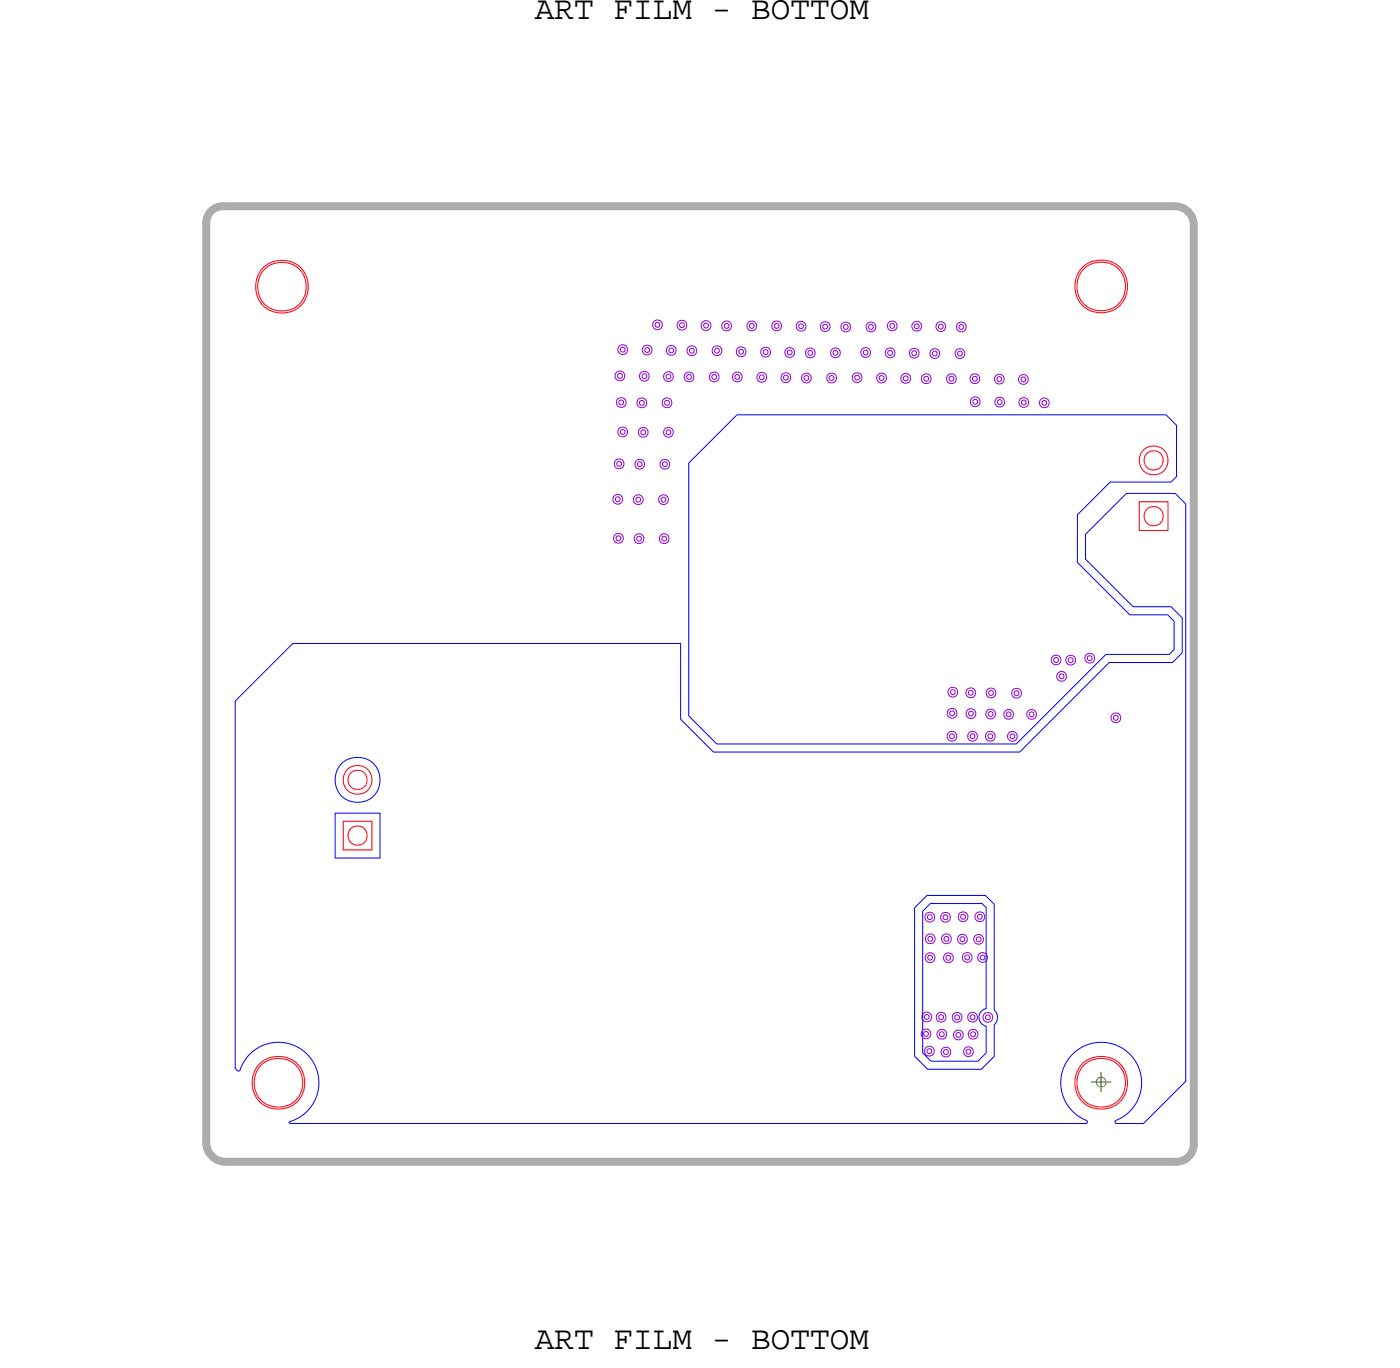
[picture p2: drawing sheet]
<svg xmlns="http://www.w3.org/2000/svg" width="88mm" height="86mm" viewBox="0 0 88 86" stroke-linecap="round" stroke-linejoin="round" font-family="sans-serif">
<defs><g id="words">
<g font-size="2.1">
<text x="33.6" y="1.2">ART FILM - BOTTOM</text>
<text x="33.6" y="84.7">ART FILM - BOTTOM</text>
</g>
</g></defs>
<!-- layer: Board Outline -->
<path d="M12.9 14v57.7zM14 12.9h59.8zM14 13a1.05 1.05 0 0 0-1.1 1M73.8 13a1.19 1.19 0 0 1 1.2 1.1M75 14.1v57.7zM12.9 71.7a1.2 1.2 0 0 0 1.3 1.2M14.2 72.9h59.7zM75 71.8a1.1 1.1 0 0 1-1.1 1.1" fill="none" stroke="#acacac" stroke-width=".5"/>
<path d="M13.3 13.2l.3-.2h.4h60a1 1 0 0 1 1 1v58a1 1 0 0 1-1 1h-60a1 1 0 0 1-1-1v-58v-.4z" fill="none" stroke="#acacac" stroke-width=".06"/>
<!-- layer: Nets -->
<g fill="none" stroke="#f00" stroke-width=".06">
<path d="M71.5 31.5h1.8v1.8h-1.8zM21.6 51.6h1.8v1.8h-1.8z"/>
<circle cx="17.7" cy="18" r="1.54"/>
<circle cx="17.7" cy="18" r="1.66"/>
<circle cx="69.1" cy="18" r="1.54"/>
<circle cx="69.1" cy="18" r="1.66"/>
<circle cx="72.4" cy="28.9" r=".91"/>
<circle cx="72.4" cy="32.4" r=".6"/>
<circle cx="72.4" cy="28.9" r=".6"/>
<circle cx="22.4" cy="49" r=".91"/>
<circle cx="22.5" cy="52.5" r=".6"/>
<circle cx="22.5" cy="49" r=".6"/>
<circle cx="17.5" cy="68" r="1.54"/>
<circle cx="17.5" cy="68" r="1.66"/>
<circle cx="69.1" cy="68" r="1.66"/>
<circle cx="69.1" cy="68" r="1.54"/>
</g>
<g fill="none" stroke="#8d00d9" stroke-width=".06">
<path d="M38.6 31.1l.2-.1 .2 .1 .1 .3-.1 .2-.2 .1-.2-.1-.1-.2zM38.6 33.6l.2-.1 .3 .1v.2v.2l-.3 .1-.2-.1-.1-.2zM38.6 28.9l.3-.1 .2 .1 .1 .2-.1 .2-.2 .1-.3-.1v-.2zM38.7 31.3l.1-.1 .1 .1v.1l-.1 .1-.1-.1zM38.7 23.4l.2-.1 .3 .1v.2v.2l-.3 .1-.2-.1-.1-.2zM38.7 33.7l.1-.1 .2 .1v.2l-.2 .1-.1-.1zM38.7 29.1l.2-.1 .1 .1v.1l-.1 .1-.2-.1zM38.8 25.1l.2-.1 .2 .1 .1 .2-.1 .2-.2 .1-.2-.1-.1-.2zM38.8 23.5l.1-.1 .2 .1v.2l-.2 .1-.1-.1zM38.9 21.7l.2-.1 .2 .1 .1 .3-.1 .2-.2 .1-.2-.1-.1-.2zM38.9 26.9l.2-.1 .2 .1 .1 .2-.1 .2-.2 .1-.2-.1-.1-.2zM38.9 25.2l.1-.1 .1 .1v.1l-.1 .1-.1-.1z"/>
<path d="M39 21.9l.1-.1 .1 .1v.1l-.1 .1-.1-.1zM39 27h.1h.1v.2l-.1 .1-.1-.1zM39.9 31.2l.2-.1 .2 .1 .1 .2-.1 .2-.2 .1-.2-.1-.1-.2zM39.9 33.6l.2-.1 .3 .1v.2v.2l-.3 .1-.2-.1-.1-.2zM39.9 28.9l.3-.1 .2 .1 .1 .2-.1 .3-.2 .1-.3-.1v-.3zM39.9 31.3l.2-.1 .1 .1v.1l-.1 .1-.2-.1zM40 33.7h.1h.2v.2l-.2 .1-.1-.1zM40 29.1l.2-.1 .1 .1v.1l-.1 .1-.2-.1zM40.1 25.1l.2-.1 .2 .1 .1 .2-.1 .2-.2 .1-.2-.1-.1-.2zM40.2 26.9l.2-.1 .2 .1 .1 .2-.1 .3h-.2h-.2l-.1-.3zM40.2 25.2l.1-.1 .1 .1v.2h-.1h-.1zM40.2 23.4l.3-.1 .2 .1 .1 .2-.1 .2-.2 .1-.3-.1v-.2z"/>
<path d="M40.3 27.1l.1-.1 .1 .1v.1l-.1 .1-.1-.1zM40.3 23.6l.2-.1 .1 .1v.1l-.1 .1-.2-.1zM40.4 21.8l.2-.1 .3 .1v.2v.2l-.3 .1-.2-.1-.1-.2zM40.5 21.9l.1-.1 .2 .1v.2h-.2h-.1zM41.1 20.2l.2-.1 .2 .1 .1 .2-.1 .2-.2 .1-.2-.1-.1-.2zM41.1 20.3l.2-.1 .1 .1v.2h-.1h-.2zM41.4 31.2l.3-.1 .2 .1 .1 .2-.1 .2-.2 .1-.3-.1v-.2zM41.5 33.6l.2-.1 .2 .1 .1 .2-.1 .2-.2 .1-.2-.1-.1-.2zM41.5 28.9l.2-.1 .3 .1 .1 .2-.1 .3-.3 .1-.2-.1-.1-.3zM41.5 31.3l.2-.1 .1 .1v.1l-.1 .1-.2-.1zM41.6 33.7h.1h.1v.2l-.1 .1-.1-.1zM41.6 29.1l.1-.1 .2 .1v.1l-.2 .1-.1-.1z"/>
<path d="M41.7 25.1l.2-.1 .2 .1 .1 .2-.1 .2-.2 .1-.2-.1-.1-.2zM41.7 23.4l.3-.1 .2 .1 .1 .2-.1 .3-.2 .1-.3-.1v-.3zM41.7 26.9l.3-.1 .2 .1 .1 .2-.1 .3h-.2h-.3v-.3zM41.7 25.2l.2-.1 .1 .1v.2h-.1h-.2zM41.8 23.6l.2-.1 .1 .1v.1l-.1 .1-.2-.1zM41.8 27.1l.2-.1 .1 .1v.1l-.1 .1-.2-.1zM41.9 21.8l.2-.1 .3 .1 .1 .2-.1 .2-.3 .1-.2-.1-.1-.2zM42 21.9l.1-.1 .2 .1v.2l-.2 .1-.1-.1zM42.6 20.2l.2-.1 .2 .1 .1 .2-.1 .2-.2 .1-.2-.1-.1-.2zM42.7 20.3h.1h.2v.2l-.2 .1-.1-.1zM43 23.5l.3-.1 .2 .1 .1 .2-.1 .2-.2 .1-.3-.1v-.2zM43.1 23.6l.2-.1 .1 .1v.1l-.1 .1-.2-.1z"/>
<path d="M43.2 21.8l.2-.1 .3 .1v.2v.2l-.3 .1-.2-.1-.1-.2zM43.3 21.9h.1h.2v.2l-.2 .1-.1-.1zM44.1 20.2l.2-.1 .3 .1v.2v.3h-.3h-.2l-.1-.3zM44.2 20.4l.1-.1 .2 .1v.1l-.2 .1-.1-.1zM44.6 23.5l.2-.1 .3 .1v.2v.2l-.3 .1-.2-.1-.1-.2zM44.7 23.6l.1-.1 .2 .1v.1l-.2 .1-.1-.1zM44.8 21.8l.2-.1 .3 .1v.2v.2l-.3 .1-.2-.1-.1-.2zM44.9 21.9h.1h.2v.2l-.2 .1-.1-.1zM45.4 20.3l.2-.1 .3 .1v.2v.2l-.3 .1-.2-.1-.1-.2zM45.5 20.4l.1-.1 .2 .1v.1l-.2 .1-.1-.1zM46.1 23.5l.2-.1 .2 .1 .1 .2-.1 .2-.2 .1-.2-.1-.1-.2zM46.2 23.6l.1-.1 .1 .1v.1l-.1 .1-.1-.1z"/>
<path d="M46.3 21.9l.2-.1 .3 .1v.2v.2l-.3 .1-.2-.1-.1-.2zM46.4 22l.1-.1 .2 .1v.2h-.2h-.1zM47 20.3l.2-.1 .2 .1 .1 .2-.1 .2-.2 .1-.2-.1-.1-.2zM47.1 20.4l.1-.1 .1 .1v.1l-.1 .1-.1-.1zM47.6 23.5l.2-.1 .3 .1v.2v.2l-.3 .1-.2-.1-.1-.2zM47.7 23.6l.1-.1 .2 .1v.2h-.2h-.1zM47.8 21.9l.3-.1 .2 .1 .1 .2-.1 .2-.2 .1-.3-.1v-.2zM47.9 22h.2h.1v.2l-.1 .1-.2-.1zM48.5 20.3l.3-.1 .2 .1 .1 .2-.1 .2-.2 .1-.3-.1v-.2zM48.6 20.4l.2-.1 .1 .1v.1l-.1 .1-.2-.1zM49.1 23.5l.2-.1 .3 .1v.2v.2l-.3 .1-.2-.1-.1-.2zM49.2 23.6h.1h.2v.2l-.2 .1-.1-.1z"/>
<path d="M49.4 21.9l.2-.1 .2 .1 .1 .2-.1 .2-.2 .1-.2-.1-.1-.2zM49.5 22.1l.1-.1 .1 .1v.1l-.1 .1-.1-.1zM50.1 20.3l.2-.1 .2 .1 .1 .2-.1 .2-.2 .1-.2-.1-.1-.2zM50.2 20.4l.1-.1 .1 .1v.2h-.1h-.1zM50.4 23.5l.2-.1 .3 .1v.2v.2l-.3 .1-.2-.1-.1-.2zM50.5 23.7l.1-.1 .2 .1v.1l-.2 .1-.1-.1zM50.7 21.9h.2h.2l.1 .3-.1 .2-.2 .1-.2-.1-.1-.2zM50.7 22.1l.2-.1 .1 .1v.1l-.1 .1-.2-.1zM51.6 20.3l.2-.1 .2 .1 .1 .2-.1 .2-.2 .1-.2-.1-.1-.2zM51.7 20.4h.1h.2v.2l-.2 .1-.1-.1zM52 23.5l.2-.1 .2 .1 .1 .2-.1 .2-.2 .1-.2-.1-.1-.2zM52.1 23.7l.1-.1 .2 .1v.1l-.2 .1-.1-.1z"/>
<path d="M52.2 21.9h.3h.2l.1 .3-.1 .2-.2 .1-.3-.1v-.2zM52.3 22.1l.2-.1 .1 .1v.1l-.1 .1-.2-.1zM52.9 20.3l.2-.1 .2 .1 .1 .2-.1 .2-.2 .1-.2-.1-.1-.2zM53 20.5l.1-.1 .1 .1v.1l-.1 .1-.1-.1zM53.6 23.5l.2-.1 .2 .1 .1 .2-.1 .2-.2 .1-.2-.1-.1-.2zM53.7 23.6h.1h.2v.2l-.2 .1-.1-.1zM54.1 21.9l.3-.1 .2 .1 .1 .2-.1 .2-.2 .1-.3-.1-.1-.2zM54.2 22.1l.2-.1 .1 .1v.1l-.1 .1-.2-.1zM54.5 20.3l.2-.1 .2 .1 .1 .2-.1 .2-.2 .1-.2-.1-.1-.2zM54.6 20.5l.1-.1 .1 .1v.1l-.1 .1-.1-.1zM55.1 23.5l.3-.1 .2 .1 .1 .2-.1 .2-.2 .1-.3-.1-.1-.2zM55.2 23.7l.2-.1 .1 .1v.1l-.1 .1-.2-.1z"/>
<path d="M55.7 21.9h.2h.2l.1 .3-.1 .2-.2 .1-.2-.1-.1-.2zM55.8 22.1l.1-.1 .1 .1v.1l-.1 .1-.1-.1zM55.8 20.3l.2-.1 .3 .1v.2v.2l-.3 .1-.2-.1-.1-.2zM55.9 20.4l.1-.1 .2 .1v.1l-.2 .1-.1-.1zM56.6 23.5h.3h.2l.1 .3-.1 .2-.2 .1-.3-.1v-.2zM56.7 23.7l.2-.1 .1 .1v.1l-.1 .1-.2-.1zM57.2 22l.2-.1 .2 .1 .1 .2-.1 .2-.2 .1-.2-.1-.1-.2zM57.3 22.1l.1-.1 .1 .1v.2h-.1h-.1zM57.3 20.3l.3-.1 .2 .1 .1 .2-.1 .2-.2 .1-.3-.1v-.2zM57.4 20.4l.2-.1 .1 .1v.2h-.1h-.2zM57.9 23.6l.3-.1 .2 .1 .1 .2-.1 .2-.2 .1-.3-.1v-.2zM58 23.7l.2-.1 .1 .1v.2h-.1h-.2z"/>
<path d="M58.5 22l.2-.1 .2 .1 .1 .2-.1 .2-.2 .1-.2-.1-.1-.2zM58.6 22.1l.1-.1 .1 .1v.2l-.1 .1-.1-.1zM58.8 20.3l.3-.1 .2 .1 .1 .2-.1 .2-.2 .1-.3-.1v-.2zM58.9 20.4h.2h.1v.2l-.1 .1-.2-.1zM59.5 23.6l.2-.1 .3 .1v.2v.2l-.3 .1-.2-.1-.1-.2zM59.6 23.7l.1-.1 .2 .1v.2h-.2h-.1zM60 22l.3-.1 .2 .1 .1 .2-.1 .2-.2 .1-.3-.1v-.2zM60.1 20.3l.3-.1 .2 .1 .1 .2-.1 .2-.2 .1-.3-.1v-.2zM60.1 22.1l.2-.1 .1 .1v.2l-.1 .1-.2-.1zM60.2 20.5l.2-.1 .1 .1v.1l-.1 .1-.2-.1zM61 23.6l.2-.1 .2 .1 .1 .2-.1 .2-.2 .1-.2-.1-.1-.2zM61 25l.2-.1 .3 .1v.2v.2l-.3 .1-.2-.1-.1-.2z"/>
<path d="M61.1 23.7l.1-.1 .1 .1v.2h-.1h-.1zM61.1 25.2l.1-.1 .2 .1v.1l-.2 .1-.1-.1zM62.5 23.6l.2-.1 .3 .1 .1 .2-.1 .2-.3 .1-.2-.1-.1-.2zM62.5 25l.3-.1 .2 .1 .1 .3-.1 .2-.2 .1-.3-.1v-.2zM62.6 23.7h.1h.2v.2l-.2 .1-.1-.1zM62.6 25.2l.2-.1 .1 .1v.1l-.1 .1-.2-.1zM64 23.6l.3-.1 .2 .1 .1 .2-.1 .2-.2 .1-.3-.1v-.2zM64.1 25.1l.2-.1 .2 .1 .1 .2-.1 .2-.2 .1-.2-.1-.1-.2zM64.1 23.8l.2-.1 .1 .1v.1l-.1 .1-.2-.1zM64.1 25.2l.2-.1 .1 .1v.1l-.1 .1-.2-.1zM65.3 25.1l.3-.1 .2 .1 .1 .2-.1 .2-.2 .1-.3-.1v-.2zM65.4 25.2l.2-.1 .1 .1v.2h-.1h-.2z"/>
<path d="M58.2 57.4l.2-.1 .2 .1 .1 .2-.1 .2-.2 .1-.2-.1-.1-.2zM58.2 59.9l.2-.1 .2 .1 .1 .2-.1 .2-.2 .1-.2-.1-.1-.2zM58.2 58.7l.2-.1 .2 .1 .1 .2-.1 .3-.2 .1-.2-.1-.1-.3zM58.2 57.5l.2-.1 .1 .1v.2h-.1h-.2zM58.3 58.9l.1-.1 .1 .1v.1l-.1 .1-.1-.1zM59.1 57.4l.3-.1 .2 .1 .1 .2-.1 .2-.2 .1-.3-.1v-.2zM59.2 58.7l.2-.1 .3 .1v.2v.3l-.3 .1-.2-.1-.1-.3zM59.2 57.5l.2-.1 .1 .1v.2h-.1h-.2zM59.3 58.9l.1-.1 .2 .1v.1l-.2 .1-.1-.1zM59.3 59.9l.3-.1 .2 .1 .1 .2-.1 .3h-.2h-.3l-.1-.3zM59.5 46l.3-.1 .2 .1 .1 .2-.1 .2-.2 .1-.3-.1v-.2zM59.6 44.6l.2-.1 .2 .1 .1 .2-.1 .2-.2 .1-.2-.1-.1-.2z"/>
<path d="M59.6 43.3l.2-.1 .3 .1v.2v.2l-.3 .1-.2-.1-.1-.2zM59.6 46.2l.2-.1 .1 .1v.1l-.1 .1-.2-.1zM59.6 44.7l.2-.1 .1 .1v.2h-.1h-.2zM59.7 43.4l.1-.1 .2 .1v.1l-.2 .1-.1-.1zM60.2 58.8l.2-.1 .3 .1v.2v.2l-.3 .1-.2-.1-.1-.2zM60.2 57.4l.3-.1 .2 .1 .1 .2-.1 .2-.2 .1-.3-.1v-.2zM60.3 58.9l.1-.1 .2 .1v.1l-.2 .1-.1-.1zM60.3 57.5l.2-.1 .1 .1v.1l-.1 .1-.2-.1zM60.5 59.9l.2-.1 .3 .1v.2v.2l-.3 .1-.2-.1-.1-.2zM60.7 43.3l.3-.1 .2 .1 .1 .2-.1 .2-.2 .1-.3-.1v-.2zM60.7 44.6l.3-.1 .2 .1 .1 .2-.1 .2-.2 .1-.3-.1v-.2zM60.8 43.4l.2-.1 .1 .1v.2l-.1 .1-.2-.1z"/>
<path d="M60.8 44.7h.2h.1v.2l-.1 .1-.2-.1zM60.8 46l.3-.1 .2 .1 .1 .2-.1 .2-.2 .1-.3-.1v-.2zM60.9 46.2l.2-.1 .1 .1v.1l-.1 .1-.2-.1zM61.2 58.8l.2-.1 .3 .1 .1 .2-.1 .2-.3 .1-.2-.1-.1-.2zM61.3 57.4l.2-.1 .3 .1v.2v.2l-.3 .1-.2-.1-.1-.2zM61.3 58.9l.1-.1 .2 .1v.2h-.2h-.1zM61.4 57.5l.1-.1 .2 .1v.1l-.2 .1-.1-.1zM61.5 59.9l.2-.1 .2 .1 .1 .2-.1 .2-.2 .1-.2-.1-.1-.2zM62 46l.2-.1 .2 .1 .1 .2-.1 .2-.2 .1-.2-.1-.1-.2zM62 44.6l.2-.1 .2 .1 .1 .2-.1 .2-.2 .1-.2-.1-.1-.2zM62 43.3l.2-.1 .3 .1v.2v.2l-.3 .1-.2-.1-.1-.2zM62 46.2l.2-.1 .1 .1v.1l-.1 .1-.2-.1z"/>
<path d="M62.1 44.8l.1-.1 .1 .1v.1l-.1 .1-.1-.1zM62.1 43.4h.1h.2v.2l-.2 .1-.1-.1zM63.1 44.6h.2h.3v.3v.2l-.3 .1-.2-.1-.1-.2zM63.2 44.8l.1-.1 .2 .1v.1l-.2 .1-.1-.1zM63.3 46l.3-.1 .2 .1 .1 .2-.1 .2-.2 .1-.3-.1v-.2zM63.4 46.2l.2-.1 .1 .1v.1l-.1 .1-.2-.1zM63.6 43.3l.2-.1 .3 .1v.2v.2l-.3 .1-.2-.1-.1-.2zM63.7 43.5l.1-.1 .2 .1v.1l-.2 .1-.1-.1zM64.5 44.6h.3h.2l.1 .3-.1 .2-.2 .1-.3-.1v-.2zM64.6 44.8l.2-.1 .1 .1v.1l-.1 .1-.2-.1zM66.1 41.2l.2-.1 .2 .1 .1 .2-.1 .2-.2 .1-.2-.1-.1-.2zM66.2 41.4l.1-.1 .1 .1v.1l-.1 .1-.1-.1z"/>
<path d="M66.4 42.3l.3-.1 .2 .1 .1 .2-.1 .2-.2 .1-.3-.1v-.2zM66.5 42.4l.2-.1 .1 .1v.1l-.1 .1-.2-.1zM67 41.2l.2-.1 .3 .1v.3v.2l-.3 .1-.2-.1-.1-.2zM67.1 41.4l.1-.1 .2 .1v.1l-.2 .1-.1-.1zM68.2 41.1l.2-.1 .3 .1v.2v.2l-.3 .1-.2-.1-.1-.2zM68.3 41.3l.1-.1 .2 .1v.1l-.2 .1-.1-.1zM69.8 44.9l.3-.1 .2 .1 .1 .2-.1 .2-.2 .1-.3-.1v-.2zM69.9 45l.2-.1 .1 .1v.1l-.1 .1-.2-.1zM57.9 64.7l.2-.1 .3 .1v.2v.2l-.3 .1-.2-.1-.1-.2zM58 63.6h.2h.2l.1 .3-.1 .2-.2 .1-.2-.1-.1-.2zM58 64.8h.1h.2v.2l-.2 .1-.1-.1zM58.1 63.8l.1-.1 .1 .1v.1l-.1 .1-.1-.1z"/>
<path d="M58.1 65.8l.3-.1 .2 .1 .1 .2-.1 .2-.2 .1-.3-.1v-.2zM58.2 65.9l.2-.1 .1 .1v.2l-.1 .1-.2-.1zM58.3 60.1l.1-.1 .1 .1v.1l-.1 .1-.1-.1zM58.9 63.7l.2-.1 .2 .1 .1 .2-.1 .2-.2 .1-.2-.1-.1-.2zM58.9 64.7l.2-.1 .3 .1v.2v.3h-.3h-.2l-.1-.3zM59 63.8l.1-.1 .1 .1v.1l-.1 .1-.1-.1zM59 64.9l.1-.1 .2 .1v.1l-.2 .1-.1-.1zM59.2 65.8h.2h.2l.1 .3-.1 .2-.2 .1-.2-.1-.1-.2zM59.3 66l.1-.1 .1 .1v.1l-.1 .1-.1-.1zM59.4 60.1l.2-.1 .1 .1v.1l-.1 .1-.2-.1zM59.9 63.7l.2-.1 .2 .1 .1 .2-.1 .2-.2 .1-.2-.1-.1-.2zM59.9 64.8l.3-.1 .2 .1 .1 .2-.1 .2-.2 .1-.3-.1v-.2z"/>
<path d="M60 63.8l.1-.1 .1 .1v.2h-.1h-.1zM60 64.9l.2-.1 .1 .1v.2h-.1h-.2zM60.6 65.8l.2-.1 .2 .1 .1 .2-.1 .2-.2 .1-.2-.1-.1-.2zM60.6 60h.1h.2v.2l-.2 .1-.1-.1zM60.7 66l.1-.1 .1 .1v.1l-.1 .1-.1-.1zM60.8 63.7l.3-.1 .2 .1 .1 .2-.1 .2-.2 .1-.3-.1v-.2zM60.9 64.7l.2-.1 .2 .1 .1 .2-.1 .3h-.2h-.2l-.1-.3zM60.9 63.8l.2-.1 .1 .1v.1l-.1 .1-.2-.1zM61 64.9l.1-.1 .1 .1v.1l-.1 .1-.1-.1zM61.6 60h.1h.1v.2l-.1 .1-.1-.1zM61.8 63.7l.2-.1 .3 .1v.2v.2l-.3 .1-.2-.1-.1-.2zM61.9 63.8l.1-.1 .2 .1v.2h-.2h-.1z"/>
</g>
<g fill="none" stroke="#00f" stroke-width=".06">
<path d="M43.2 29.1l3.1-3.1h26.9l.7 .7v3.2l-.4 .4h-3.8l-2 2v3l3.2 3.3h2.4l.4 .4v1.8l-.3 .3h-4l-5.6 5.6h-18.8l-1.8-1.8zM14.8 44l3.6-3.6h24.3v4.8l2.1 2h19.2l5.6-5.6h4l.6-.6v-2.2l-.7-.7h-2.4l-2.9-3v-1.6l2.5-2.5h3.1l.7 .6v36.3l-2.7 2.6h-1.7l-.1-.1a2.55 2.55 0 0 0 1.1-4 2.55 2.55 0 0 0-4.1 .1 2.55 2.55 0 0 0 1.3 3.9l-.1 .1h-50h-.1a2.57 2.57 0 0 0 1.2-4.3 2.57 2.57 0 0 0-4.3 1.1l-.2-.2zM21 51.1h2.9v2.8h-2.9zM57.9 57.2l.5-.5h3.3l.2 .3v6.3l-.3 .2-.1 .4 .1 .3 .3 .2v1.7l-.5 .5h-2.9l-.6-.5zM58.2 56.2h3.7l.5 .6v6.6l.2 .2v.3l-.2 .4v2l-.8 .8h-3.3l-.9-.8v-9.3z"/>
<circle cx="22.4" cy="49" r="1.42"/>
</g>
<!-- layer: Drawing Origin -->
<path d="M68.9 67.7l.2-.1 .3 .1v.2v.3l-.3 .1-.2-.1-.1-.3z" fill="none" stroke="#638b3a" stroke-width=".06"/>
<path d="M68.5 67.9h1.3M69.1 67.3v1.3" fill="none" stroke="#638b3a" stroke-width=".09"/>
<use href="#words"/>
</svg>
